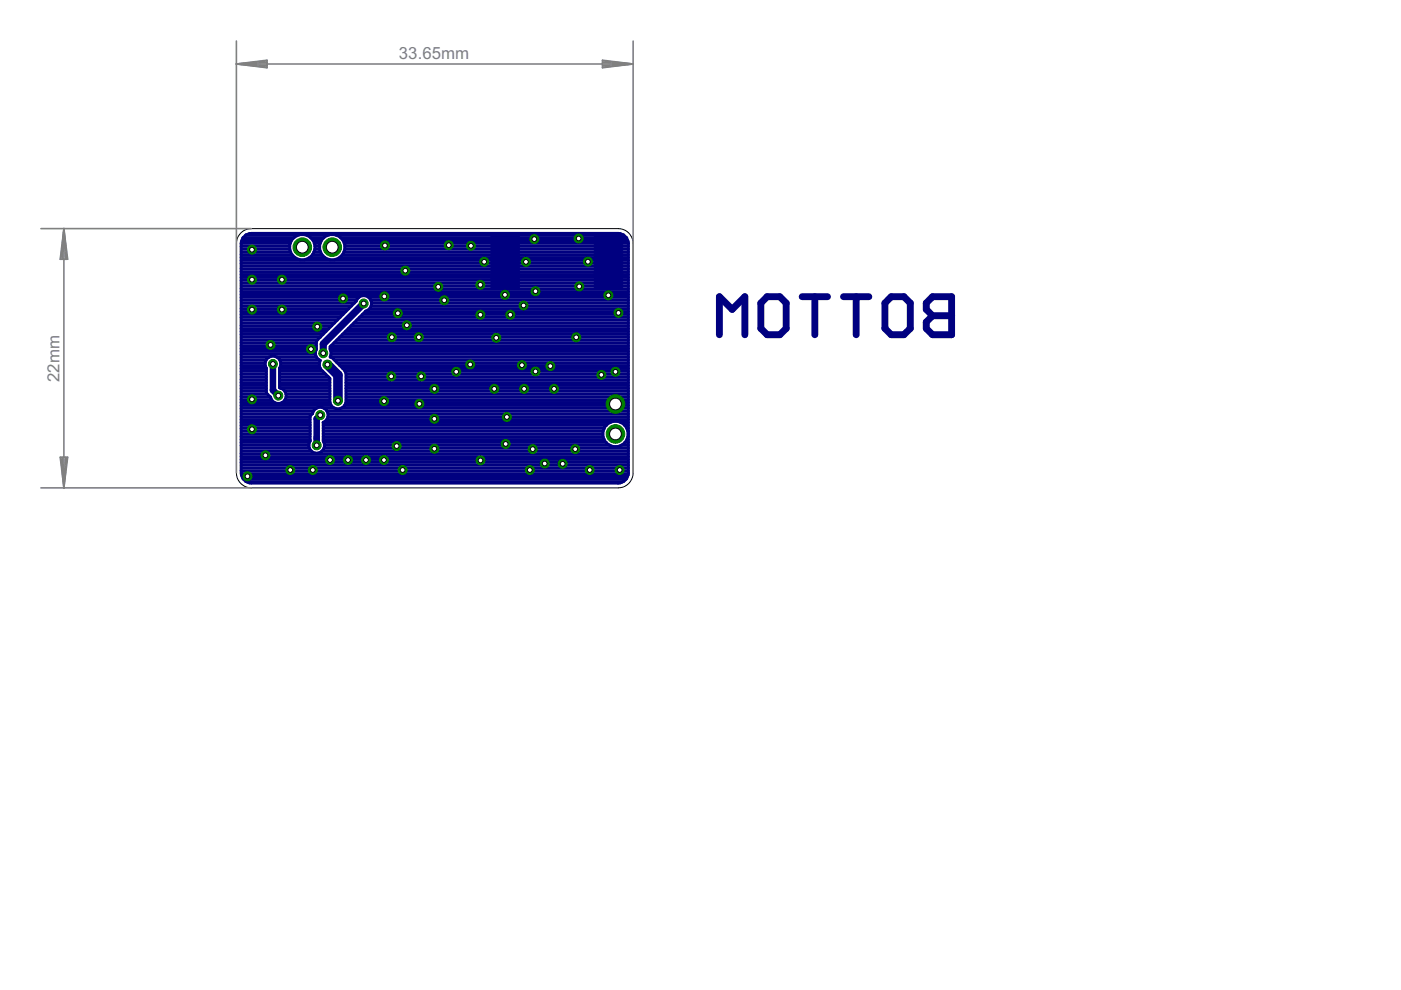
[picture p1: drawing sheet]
<svg xmlns="http://www.w3.org/2000/svg" width="297mm" height="210mm" viewBox="0 0 297 210" stroke-linecap="round" stroke-linejoin="round" font-family="sans-serif">
<defs><g id="words">
<g font-size="4" fill="#808080">
<text x="84.6" y="12.6">33.65mm</text>
<text x="12.6" y="81" transform="rotate(-90 12.6 81)">22mm</text>
</g>
</g></defs>
<path d="M77.1 64.3l-8.6 8.6v2M152.5 71v-8.1l2.7 2.7 2.7-2.7v8.1M162.6 62.9h2.7l1.4 1.4v5.3l-1.4 1.4h-2.7l-1.3-1.4v-5.3zM170.1 62.9h5.4M172.8 62.9v8.1M178.8 62.9h5.4M181.5 62.9v8.1M189 62.9h2.6l1.4 1.4v5.3l-1.4 1.4h-2.6l-1.4-1.4v-5.3zM197.7 62.9h4.1v8.1h-4.1l-1.3-1.4v-1.3l1.3-1.3-1.3-1.4v-1.3zM197.7 67h4.1" fill="none" stroke="#000080" stroke-width="1.5"/>
<g fill="#000080" stroke="#000080" stroke-width=".21">
<path d="M104.1 49.7h6v11.5h-6z"/>
<path d="M126 49.7h6v11.5h-6z"/>
</g>
<g fill="none" stroke="#000080" stroke-width=".63">
<path d="M51.1 59.4h82.1M51.1 58.8h82.1M51.1 58.2h82.1M51.1 57.6h82.1M51.1 57h82.1M51.1 56.4h82.1M51.1 55.8h82.1M51.1 55.2h82.1M51.1 54.6h11.4M51.1 54h10.8M51.1 53.4h10.5M51.1 52.8h10.3"/>
<path d="M51.1 52.2h10.3M51.1 51.6h10.5M51.3 51h10.5M51.5 50.4l.6-.6 1.2-.3h77.8a2.17 2.17 0 0 1 2.1 2.1v48.7a2.14 2.14 0 0 1-2.1 2.1h-77.8a2.14 2.14 0 0 1-2.2-2.1v-48.7zM51.6 50.4h10.8M52.3 49.8h11.2M64.7 49.8h5.1M65.7 54.6h3.2M65.8 50.4h2.9M66.3 54h2M66.4 51h1.7M66.6 53.4h1.4"/>
<path d="M66.6 51.6h1.3M66.8 52.8h1M66.8 52.2h1M71.1 49.8h61M72 54.6h61.2M72.2 50.4h60.6M72.6 54h60.6M72.7 51h60.4M72.9 53.4h60.3M73 51.6h60.2M73.1 52.8h60.1M73.1 52.2h60.1"/>
<path d="M51.1 79.9h5.4M51.1 79.3h5.4M51.1 78.7h5.4M51.1 78.1h5.4M51.1 77.5h5.1M51.1 76.9h5.1M51.1 76.3h5.3M51.1 75.7h6M51.1 75.1h15.8M51.1 74.5h15.8M51.1 73.9h16M51.1 73.3h16"/>
<path d="M51.1 72.7h16M51.1 72.1h16.2M51.1 71.5h16.8M51.1 70.9h17.4M51.1 70.3h18M51.1 69.7h18.6M51.1 69.1h19.2M51.1 68.5h19.8M51.1 67.9h20.4M51.1 67.3h21M51.1 66.7h21.6M51.1 66.1h22.2"/>
<path d="M51.1 65.4h22.8M51.1 64.9h23.4M51.1 64.2h24M51.1 63.6h24.5M51.1 63h25M51.1 62.4h82.1M51.1 61.8h82.1M51.1 61.2h82.1M51.1 60.6h82.1M51.1 60h82.1M56.2 77.5a1.68 1.68 0 0 1 1.7-2 1.68 1.68 0 0 1 1.6 2M56.2 77.5l.3 .6"/>
<path d="M56.5 78.1h.1M56.5 78.1v5.2l.9 .9M58.7 75.7h8.4M59.3 78.1v4.1M59.3 78.1h.1M59.3 79.9h10.3M59.3 79.3h9.7M59.3 78.7h9.1M59.3 78.1h8.6M59.3 76.3h8.4M59.5 77.5h8.2M59.5 77.5l-.2 .6"/>
<path d="M59.5 76.9h8.2M66.9 74.5l.2-.4v-1.8l8.4-8.4a1.66 1.66 0 0 1 2.8-.7 1.66 1.66 0 0 1-.7 2.7l-7.6 7.6 .2 1M66.9 74.5a1.61 1.61 0 0 0 1 1.9l-.2 .5v.7l.3 .7 1.9 1.9v5.1a1.75 1.75 0 0 0 1.7 1.4 1.75 1.75 0 0 0 1.8-1.4v-6.1l-.3-.7-2.7-2.7-.4-.1 .2-.5v-.7M70 73.9h63.2M70.1 75.7h63.1M70.2 74.5h63M70.2 75.1h63M70.2 73.3h63M70.8 72.7h62.4M70.9 76.3h62.3M71.4 72.1h61.8M71.5 76.9h61.7"/>
<path d="M72 71.5h61.2M72.1 77.5h61.1M72.6 70.9h60.6M72.7 78.1h60.5M73.2 78.7h60M73.2 70.3h60M73.4 79.9h59.8M73.4 79.3h59.8M73.8 69.7h59.4M74.4 69.1h58.8M75 68.5h58.2M75.6 67.9h57.6"/>
<path d="M76.2 67.3h57M76.9 66.7h56.3M77.4 66.1h55.8M78.1 63h55.1M78.3 65.4h54.9M78.6 63.6h54.6M78.7 64.9h54.5M78.8 64.2h54.4M51.1 99.8h82.1M51.1 99.2h82.1M51.1 98.6h82.1M51.1 98h82.1"/>
<path d="M51.1 97.4h82.1M51.1 96.8h82.1M51.1 96.2h82.1M51.1 95.6h14.9M51.1 95h14.5M51.1 94.4h14.4M51.1 93.8h14.5M51.1 93.2h14.6M51.1 92.6h14.6M51.1 92h14.6M51.1 91.4h14.6M51.1 90.8h14.6"/>
<path d="M51.1 90.2h14.6M51.1 89.6h14.6M51.1 89h14.6M51.1 88.4h14.6M51.1 87.8h15.1M51.1 87.2h15.4M51.1 86.6h16M51.1 86h19.1M51.1 85.3h7.1M51.1 84.8h6.5M51.1 84.1h6.2M51.1 83.5h5.6"/>
<path d="M51.1 82.9h5.4M51.1 82.3h5.4M51.1 81.7h5.4M51.1 81.1h5.4M51.1 80.5h5.4M57.4 84.2h.1M59.3 81.7h10.6M59.3 81.1h10.6M59.3 80.5h10.6M59.3 82.2a1.69 1.69 0 0 1 .9 2.9 1.69 1.69 0 0 1-2.8-.9M59.3 82.2h.1M59.6 82.3h10.3"/>
<path d="M59.8 85.3h10.2M60.4 82.9h9.5M60.5 84.8h9.4M60.6 83.5h9.3M60.7 84.1h9.2M65.7 93.5h.1M65.7 93.5a1.68 1.68 0 0 0 1.4 2.6 1.68 1.68 0 0 0 1.4-2.6M66.3 87.7a1.68 1.68 0 0 1 1.9-1.3 1.68 1.68 0 0 1 1.4 1.9M66.3 87.7h.1M66.3 87.7l-.6 .5v5.3M68.3 95.6h64.9M68.5 93.5h.1"/>
<path d="M68.5 93.2h59.6M68.5 92.6h59.3M68.5 92h59.3M68.5 91.4h59.4M68.5 90.8h59.6M68.5 90.2h60.1M68.5 89.6h60.9M68.7 93.8h59.8M68.7 95h64.5M68.7 86.6h2.3M68.8 94.4h60.5M69.3 89h63.9"/>
<path d="M69.3 88.9l-.8 .6v4M69.3 87.2h63.9M69.5 88.4h63.7M69.6 88.3l-.3 .6M69.6 87.8h63.6M72.3 86.6h60.9M73.1 86h60.1M73.3 85.3h59.9M73.4 84.8h59.8M73.4 84.1h59.8M73.4 83.5h59.8M73.4 82.9h59.8"/>
<path d="M73.4 82.3h59.8M73.4 81.7h59.8M73.4 81.1h59.8M73.4 80.5h59.8M131.6 89.6h1.6M131.7 94.4h1.5M132.4 90.2h.8M132.5 93.8h.7M132.9 90.8h.3M132.9 93.2h.3M133.1 91.4h.1M133.1 92.6h.1"/>
<path d="M133.2 92h.1M51.2 100.4h82M51.3 101h81.7M51.7 101.6h81M52.5 102.2h79.3"/>
<circle cx="64.1" cy="52.4" r="2.72"/>
<circle cx="70.4" cy="52.4" r="2.72"/>
<circle cx="130.5" cy="92" r="2.72"/>
</g>
<path d="M57.9 77.2v5.5l1.1 1.2M69.4 77.2v.1M67.9 88l-.8 .8v5.6" fill="none" stroke="#000080" stroke-width="1.4"/>
<path d="M69.4 77.3l2.2 2.2v5.5" fill="none" stroke="#000080" stroke-width="2"/>
<circle cx="70.4" cy="52.4" r="1.97" fill="#008000" stroke="#008000" stroke-width=".21"/>
<circle cx="70.4" cy="52.4" r="1.25" fill="#fff" stroke="#000" stroke-width=".21"/>
<circle cx="64.1" cy="52.4" r="1.97" fill="#008000" stroke="#008000" stroke-width=".21"/>
<circle cx="64.1" cy="52.4" r="1.25" fill="#fff" stroke="#000" stroke-width=".21"/>
<circle cx="130.5" cy="92" r="1.97" fill="#008000" stroke="#008000" stroke-width=".21"/>
<circle cx="130.5" cy="92" r="1.25" fill="#fff" stroke="#000" stroke-width=".21"/>
<circle cx="130.5" cy="85.7" r="1.97" fill="#008000" stroke="#008000" stroke-width=".21"/>
<circle cx="130.5" cy="85.7" r="1.25" fill="#fff" stroke="#000" stroke-width=".21"/>
<circle cx="127.5" cy="79.5" r=".95" fill="#008000" stroke="#008000" stroke-width=".21"/>
<circle cx="127.5" cy="79.5" r=".51" fill="#fff" stroke="#000" stroke-width=".21"/>
<circle cx="99.8" cy="52.1" r=".95" fill="#008000" stroke="#008000" stroke-width=".21"/>
<circle cx="99.8" cy="52.1" r=".51" fill="#fff" stroke="#000" stroke-width=".21"/>
<circle cx="107.5" cy="88.4" r=".95" fill="#008000" stroke="#008000" stroke-width=".21"/>
<circle cx="107.5" cy="88.4" r=".51" fill="#fff" stroke="#000" stroke-width=".21"/>
<circle cx="81.6" cy="52" r=".95" fill="#008000" stroke="#008000" stroke-width=".21"/>
<circle cx="81.6" cy="52" r=".51" fill="#fff" stroke="#000" stroke-width=".21"/>
<circle cx="130.5" cy="78.8" r=".95" fill="#008000" stroke="#008000" stroke-width=".21"/>
<circle cx="130.5" cy="78.8" r=".51" fill="#fff" stroke="#000" stroke-width=".21"/>
<circle cx="113.5" cy="78.8" r=".95" fill="#008000" stroke="#008000" stroke-width=".21"/>
<circle cx="113.5" cy="78.8" r=".51" fill="#fff" stroke="#000" stroke-width=".21"/>
<circle cx="96.7" cy="78.8" r=".95" fill="#008000" stroke="#008000" stroke-width=".21"/>
<circle cx="96.7" cy="78.8" r=".51" fill="#fff" stroke="#000" stroke-width=".21"/>
<circle cx="102.7" cy="55.5" r=".95" fill="#008000" stroke="#008000" stroke-width=".21"/>
<circle cx="102.7" cy="55.5" r=".51" fill="#fff" stroke="#000" stroke-width=".21"/>
<circle cx="129" cy="62.6" r=".95" fill="#008000" stroke="#008000" stroke-width=".21"/>
<circle cx="129" cy="62.6" r=".51" fill="#fff" stroke="#000" stroke-width=".21"/>
<circle cx="111" cy="64.8" r=".95" fill="#008000" stroke="#008000" stroke-width=".21"/>
<circle cx="111" cy="64.8" r=".51" fill="#fff" stroke="#000" stroke-width=".21"/>
<circle cx="108.2" cy="66.7" r=".95" fill="#008000" stroke="#008000" stroke-width=".21"/>
<circle cx="108.2" cy="66.7" r=".51" fill="#fff" stroke="#000" stroke-width=".21"/>
<circle cx="124.7" cy="55.5" r=".95" fill="#008000" stroke="#008000" stroke-width=".21"/>
<circle cx="124.7" cy="55.5" r=".51" fill="#fff" stroke="#000" stroke-width=".21"/>
<circle cx="110.7" cy="77.4" r=".95" fill="#008000" stroke="#008000" stroke-width=".21"/>
<circle cx="110.7" cy="77.4" r=".51" fill="#fff" stroke="#000" stroke-width=".21"/>
<circle cx="116.7" cy="77.6" r=".95" fill="#008000" stroke="#008000" stroke-width=".21"/>
<circle cx="116.7" cy="77.6" r=".51" fill="#fff" stroke="#000" stroke-width=".21"/>
<circle cx="99.7" cy="77.3" r=".95" fill="#008000" stroke="#008000" stroke-width=".21"/>
<circle cx="99.7" cy="77.3" r=".51" fill="#fff" stroke="#000" stroke-width=".21"/>
<circle cx="111.5" cy="55.5" r=".95" fill="#008000" stroke="#008000" stroke-width=".21"/>
<circle cx="111.5" cy="55.5" r=".51" fill="#fff" stroke="#000" stroke-width=".21"/>
<circle cx="115.5" cy="98.3" r=".95" fill="#008000" stroke="#008000" stroke-width=".21"/>
<circle cx="115.5" cy="98.3" r=".51" fill="#fff" stroke="#000" stroke-width=".21"/>
<circle cx="119.3" cy="98.3" r=".95" fill="#008000" stroke="#008000" stroke-width=".21"/>
<circle cx="119.3" cy="98.3" r=".51" fill="#fff" stroke="#000" stroke-width=".21"/>
<circle cx="70" cy="97.5" r=".95" fill="#008000" stroke="#008000" stroke-width=".21"/>
<circle cx="70" cy="97.5" r=".51" fill="#fff" stroke="#000" stroke-width=".21"/>
<circle cx="73.8" cy="97.5" r=".95" fill="#008000" stroke="#008000" stroke-width=".21"/>
<circle cx="73.8" cy="97.5" r=".51" fill="#fff" stroke="#000" stroke-width=".21"/>
<circle cx="77.6" cy="97.5" r=".95" fill="#008000" stroke="#008000" stroke-width=".21"/>
<circle cx="77.6" cy="97.5" r=".51" fill="#fff" stroke="#000" stroke-width=".21"/>
<circle cx="81.4" cy="97.5" r=".95" fill="#008000" stroke="#008000" stroke-width=".21"/>
<circle cx="81.4" cy="97.5" r=".51" fill="#fff" stroke="#000" stroke-width=".21"/>
<circle cx="92.1" cy="82.4" r=".95" fill="#008000" stroke="#008000" stroke-width=".21"/>
<circle cx="92.1" cy="82.4" r=".51" fill="#fff" stroke="#000" stroke-width=".21"/>
<circle cx="89.3" cy="79.8" r=".95" fill="#008000" stroke="#008000" stroke-width=".21"/>
<circle cx="89.3" cy="79.8" r=".51" fill="#fff" stroke="#000" stroke-width=".21"/>
<circle cx="84.1" cy="94.6" r=".95" fill="#008000" stroke="#008000" stroke-width=".21"/>
<circle cx="84.1" cy="94.6" r=".51" fill="#fff" stroke="#000" stroke-width=".21"/>
<circle cx="81.5" cy="62.8" r=".95" fill="#008000" stroke="#008000" stroke-width=".21"/>
<circle cx="81.5" cy="62.8" r=".51" fill="#fff" stroke="#000" stroke-width=".21"/>
<circle cx="95.1" cy="52" r=".95" fill="#008000" stroke="#008000" stroke-width=".21"/>
<circle cx="95.1" cy="52" r=".51" fill="#fff" stroke="#000" stroke-width=".21"/>
<circle cx="107.1" cy="62.5" r=".95" fill="#008000" stroke="#008000" stroke-width=".21"/>
<circle cx="107.1" cy="62.5" r=".51" fill="#fff" stroke="#000" stroke-width=".21"/>
<circle cx="113.3" cy="50.7" r=".95" fill="#008000" stroke="#008000" stroke-width=".21"/>
<circle cx="113.3" cy="50.7" r=".51" fill="#fff" stroke="#000" stroke-width=".21"/>
<circle cx="122.7" cy="50.6" r=".95" fill="#008000" stroke="#008000" stroke-width=".21"/>
<circle cx="122.7" cy="50.6" r=".51" fill="#fff" stroke="#000" stroke-width=".21"/>
<circle cx="122.8" cy="60.7" r=".95" fill="#008000" stroke="#008000" stroke-width=".21"/>
<circle cx="122.8" cy="60.7" r=".51" fill="#fff" stroke="#000" stroke-width=".21"/>
<circle cx="113.5" cy="61.7" r=".95" fill="#008000" stroke="#008000" stroke-width=".21"/>
<circle cx="113.5" cy="61.7" r=".51" fill="#fff" stroke="#000" stroke-width=".21"/>
<circle cx="112.9" cy="95.2" r=".95" fill="#008000" stroke="#008000" stroke-width=".21"/>
<circle cx="112.9" cy="95.2" r=".51" fill="#fff" stroke="#000" stroke-width=".21"/>
<circle cx="122" cy="95.2" r=".95" fill="#008000" stroke="#008000" stroke-width=".21"/>
<circle cx="122" cy="95.2" r=".51" fill="#fff" stroke="#000" stroke-width=".21"/>
<circle cx="56.3" cy="96.5" r=".95" fill="#008000" stroke="#008000" stroke-width=".21"/>
<circle cx="56.3" cy="96.5" r=".51" fill="#fff" stroke="#000" stroke-width=".21"/>
<circle cx="61.6" cy="99.7" r=".95" fill="#008000" stroke="#008000" stroke-width=".21"/>
<circle cx="61.6" cy="99.7" r=".51" fill="#fff" stroke="#000" stroke-width=".21"/>
<circle cx="92.1" cy="88.8" r=".95" fill="#008000" stroke="#008000" stroke-width=".21"/>
<circle cx="92.1" cy="88.8" r=".51" fill="#fff" stroke="#000" stroke-width=".21"/>
<circle cx="92.1" cy="95.1" r=".95" fill="#008000" stroke="#008000" stroke-width=".21"/>
<circle cx="92.1" cy="95.1" r=".51" fill="#fff" stroke="#000" stroke-width=".21"/>
<circle cx="101.9" cy="97.6" r=".95" fill="#008000" stroke="#008000" stroke-width=".21"/>
<circle cx="101.9" cy="97.6" r=".51" fill="#fff" stroke="#000" stroke-width=".21"/>
<circle cx="107.2" cy="94.1" r=".95" fill="#008000" stroke="#008000" stroke-width=".21"/>
<circle cx="107.2" cy="94.1" r=".51" fill="#fff" stroke="#000" stroke-width=".21"/>
<circle cx="104.8" cy="82.4" r=".95" fill="#008000" stroke="#008000" stroke-width=".21"/>
<circle cx="104.8" cy="82.4" r=".51" fill="#fff" stroke="#000" stroke-width=".21"/>
<circle cx="111.1" cy="82.4" r=".95" fill="#008000" stroke="#008000" stroke-width=".21"/>
<circle cx="111.1" cy="82.4" r=".51" fill="#fff" stroke="#000" stroke-width=".21"/>
<circle cx="117.5" cy="82.4" r=".95" fill="#008000" stroke="#008000" stroke-width=".21"/>
<circle cx="117.5" cy="82.4" r=".51" fill="#fff" stroke="#000" stroke-width=".21"/>
<circle cx="112.3" cy="99.7" r=".95" fill="#008000" stroke="#008000" stroke-width=".21"/>
<circle cx="112.3" cy="99.7" r=".51" fill="#fff" stroke="#000" stroke-width=".21"/>
<circle cx="125" cy="99.7" r=".95" fill="#008000" stroke="#008000" stroke-width=".21"/>
<circle cx="125" cy="99.7" r=".51" fill="#fff" stroke="#000" stroke-width=".21"/>
<circle cx="131.4" cy="99.7" r=".95" fill="#008000" stroke="#008000" stroke-width=".21"/>
<circle cx="131.4" cy="99.7" r=".51" fill="#fff" stroke="#000" stroke-width=".21"/>
<circle cx="131.1" cy="66.3" r=".95" fill="#008000" stroke="#008000" stroke-width=".21"/>
<circle cx="131.1" cy="66.3" r=".51" fill="#fff" stroke="#000" stroke-width=".21"/>
<circle cx="101.9" cy="66.7" r=".95" fill="#008000" stroke="#008000" stroke-width=".21"/>
<circle cx="101.9" cy="66.7" r=".51" fill="#fff" stroke="#000" stroke-width=".21"/>
<circle cx="101.9" cy="60.4" r=".95" fill="#008000" stroke="#008000" stroke-width=".21"/>
<circle cx="101.9" cy="60.4" r=".51" fill="#fff" stroke="#000" stroke-width=".21"/>
<circle cx="83.1" cy="71.5" r=".95" fill="#008000" stroke="#008000" stroke-width=".21"/>
<circle cx="83.1" cy="71.5" r=".51" fill="#fff" stroke="#000" stroke-width=".21"/>
<circle cx="65.9" cy="74" r=".95" fill="#008000" stroke="#008000" stroke-width=".21"/>
<circle cx="65.9" cy="74" r=".51" fill="#fff" stroke="#000" stroke-width=".21"/>
<circle cx="57.4" cy="73.1" r=".95" fill="#008000" stroke="#008000" stroke-width=".21"/>
<circle cx="57.4" cy="73.1" r=".51" fill="#fff" stroke="#000" stroke-width=".21"/>
<circle cx="53.4" cy="91" r=".95" fill="#008000" stroke="#008000" stroke-width=".21"/>
<circle cx="53.4" cy="91" r=".51" fill="#fff" stroke="#000" stroke-width=".21"/>
<circle cx="53.4" cy="84.7" r=".95" fill="#008000" stroke="#008000" stroke-width=".21"/>
<circle cx="53.4" cy="84.7" r=".51" fill="#fff" stroke="#000" stroke-width=".21"/>
<circle cx="53.4" cy="65.6" r=".95" fill="#008000" stroke="#008000" stroke-width=".21"/>
<circle cx="53.4" cy="65.6" r=".51" fill="#fff" stroke="#000" stroke-width=".21"/>
<circle cx="53.4" cy="59.3" r=".95" fill="#008000" stroke="#008000" stroke-width=".21"/>
<circle cx="53.4" cy="59.3" r=".51" fill="#fff" stroke="#000" stroke-width=".21"/>
<circle cx="53.4" cy="52.9" r=".95" fill="#008000" stroke="#008000" stroke-width=".21"/>
<circle cx="53.4" cy="52.9" r=".51" fill="#fff" stroke="#000" stroke-width=".21"/>
<circle cx="59.8" cy="59.3" r=".95" fill="#008000" stroke="#008000" stroke-width=".21"/>
<circle cx="59.8" cy="59.3" r=".51" fill="#fff" stroke="#000" stroke-width=".21"/>
<circle cx="59.8" cy="65.6" r=".95" fill="#008000" stroke="#008000" stroke-width=".21"/>
<circle cx="59.8" cy="65.6" r=".51" fill="#fff" stroke="#000" stroke-width=".21"/>
<circle cx="83" cy="79.8" r=".95" fill="#008000" stroke="#008000" stroke-width=".21"/>
<circle cx="83" cy="79.8" r=".51" fill="#fff" stroke="#000" stroke-width=".21"/>
<circle cx="67.3" cy="69.3" r=".95" fill="#008000" stroke="#008000" stroke-width=".21"/>
<circle cx="67.3" cy="69.3" r=".51" fill="#fff" stroke="#000" stroke-width=".21"/>
<circle cx="94.2" cy="63.7" r=".95" fill="#008000" stroke="#008000" stroke-width=".21"/>
<circle cx="94.2" cy="63.7" r=".51" fill="#fff" stroke="#000" stroke-width=".21"/>
<circle cx="92.9" cy="60.8" r=".95" fill="#008000" stroke="#008000" stroke-width=".21"/>
<circle cx="92.9" cy="60.8" r=".51" fill="#fff" stroke="#000" stroke-width=".21"/>
<circle cx="85.9" cy="57.4" r=".95" fill="#008000" stroke="#008000" stroke-width=".21"/>
<circle cx="85.9" cy="57.4" r=".51" fill="#fff" stroke="#000" stroke-width=".21"/>
<circle cx="88.8" cy="71.5" r=".95" fill="#008000" stroke="#008000" stroke-width=".21"/>
<circle cx="88.8" cy="71.5" r=".51" fill="#fff" stroke="#000" stroke-width=".21"/>
<circle cx="84.3" cy="66.4" r=".95" fill="#008000" stroke="#008000" stroke-width=".21"/>
<circle cx="84.3" cy="66.4" r=".51" fill="#fff" stroke="#000" stroke-width=".21"/>
<circle cx="86.3" cy="69" r=".95" fill="#008000" stroke="#008000" stroke-width=".21"/>
<circle cx="86.3" cy="69" r=".51" fill="#fff" stroke="#000" stroke-width=".21"/>
<circle cx="52.5" cy="101" r=".95" fill="#008000" stroke="#008000" stroke-width=".21"/>
<circle cx="52.5" cy="101" r=".51" fill="#fff" stroke="#000" stroke-width=".21"/>
<circle cx="122.2" cy="71.5" r=".95" fill="#008000" stroke="#008000" stroke-width=".21"/>
<circle cx="122.2" cy="71.5" r=".51" fill="#fff" stroke="#000" stroke-width=".21"/>
<circle cx="105.2" cy="71.6" r=".95" fill="#008000" stroke="#008000" stroke-width=".21"/>
<circle cx="105.2" cy="71.6" r=".51" fill="#fff" stroke="#000" stroke-width=".21"/>
<circle cx="81.4" cy="85" r=".95" fill="#008000" stroke="#008000" stroke-width=".21"/>
<circle cx="81.4" cy="85" r=".51" fill="#fff" stroke="#000" stroke-width=".21"/>
<circle cx="85.4" cy="99.7" r=".95" fill="#008000" stroke="#008000" stroke-width=".21"/>
<circle cx="85.4" cy="99.7" r=".51" fill="#fff" stroke="#000" stroke-width=".21"/>
<circle cx="66.3" cy="99.7" r=".95" fill="#008000" stroke="#008000" stroke-width=".21"/>
<circle cx="66.3" cy="99.7" r=".51" fill="#fff" stroke="#000" stroke-width=".21"/>
<circle cx="88.9" cy="85.6" r=".95" fill="#008000" stroke="#008000" stroke-width=".21"/>
<circle cx="88.9" cy="85.6" r=".51" fill="#fff" stroke="#000" stroke-width=".21"/>
<circle cx="72.7" cy="63.3" r=".95" fill="#008000" stroke="#008000" stroke-width=".21"/>
<circle cx="72.7" cy="63.3" r=".51" fill="#fff" stroke="#000" stroke-width=".21"/>
<circle cx="67.9" cy="88" r=".95" fill="#008000" stroke="#008000" stroke-width=".21"/>
<circle cx="67.9" cy="88" r=".51" fill="#fff" stroke="#000" stroke-width=".21"/>
<circle cx="67.1" cy="94.4" r=".95" fill="#008000" stroke="#008000" stroke-width=".21"/>
<circle cx="67.1" cy="94.4" r=".51" fill="#fff" stroke="#000" stroke-width=".21"/>
<circle cx="77.1" cy="64.3" r=".95" fill="#008000" stroke="#008000" stroke-width=".21"/>
<circle cx="77.1" cy="64.3" r=".51" fill="#fff" stroke="#000" stroke-width=".21"/>
<circle cx="68.5" cy="74.9" r=".95" fill="#008000" stroke="#008000" stroke-width=".21"/>
<circle cx="68.5" cy="74.9" r=".51" fill="#fff" stroke="#000" stroke-width=".21"/>
<circle cx="69.4" cy="77.3" r=".95" fill="#008000" stroke="#008000" stroke-width=".21"/>
<circle cx="69.4" cy="77.3" r=".51" fill="#fff" stroke="#000" stroke-width=".21"/>
<circle cx="71.6" cy="85" r=".95" fill="#008000" stroke="#008000" stroke-width=".21"/>
<circle cx="71.6" cy="85" r=".51" fill="#fff" stroke="#000" stroke-width=".21"/>
<circle cx="57.9" cy="77.2" r=".95" fill="#008000" stroke="#008000" stroke-width=".21"/>
<circle cx="57.9" cy="77.2" r=".51" fill="#fff" stroke="#000" stroke-width=".21"/>
<circle cx="59" cy="83.9" r=".95" fill="#008000" stroke="#008000" stroke-width=".21"/>
<circle cx="59" cy="83.9" r=".51" fill="#fff" stroke="#000" stroke-width=".21"/>
<path d="M51.1 49.4a3.1 3.1 0 0 1 2.2-.9h77.8a3.2 3.2 0 0 1 3.1 3.1v48.7a3.2 3.2 0 0 1-3.1 3.1h-77.8a3.2 3.2 0 0 1-3.2-3.1v-48.7a3 3 0 0 1 1-2.2z" fill="none" stroke="#000" stroke-width=".21"/>
<g fill="none" stroke="#808080" stroke-width=".34">
<path d="M50.1 8.7v91.6M50.1 13.6h84.1M50.1 13.6l6.5-.8v1.6zM50.1 13.6l6.5 .3M50.1 13.6l6.5 .6M56.6 13.3l-6.5 .3M56.6 12.9l-6.5 .7M127.7 12.8l6.5 .8-6.5 .8zM127.7 13.3l6.5 .3M127.7 12.9l6.5 .7M134.2 8.7v91.6M134.2 13.6l-6.5 .3"/>
<path d="M134.2 13.6l-6.5 .6M8.7 48.5h44.6M13.5 48.5v54.9M13.5 48.5l.9 6.5h-1.6zM13.5 48.5l-.3 6.5M13.5 48.5l.4 6.5M13.5 48.5l-.6 6.5M13.5 48.5l.7 6.5M12.8 96.9h1.6l-.9 6.5zM12.9 96.9l.6 6.5M13.2 96.9l.3 6.5M13.9 96.9l-.4 6.5"/>
<path d="M14.2 96.9l-.7 6.5M8.7 103.4h44.6"/>
</g>
<use href="#words"/>
</svg>
